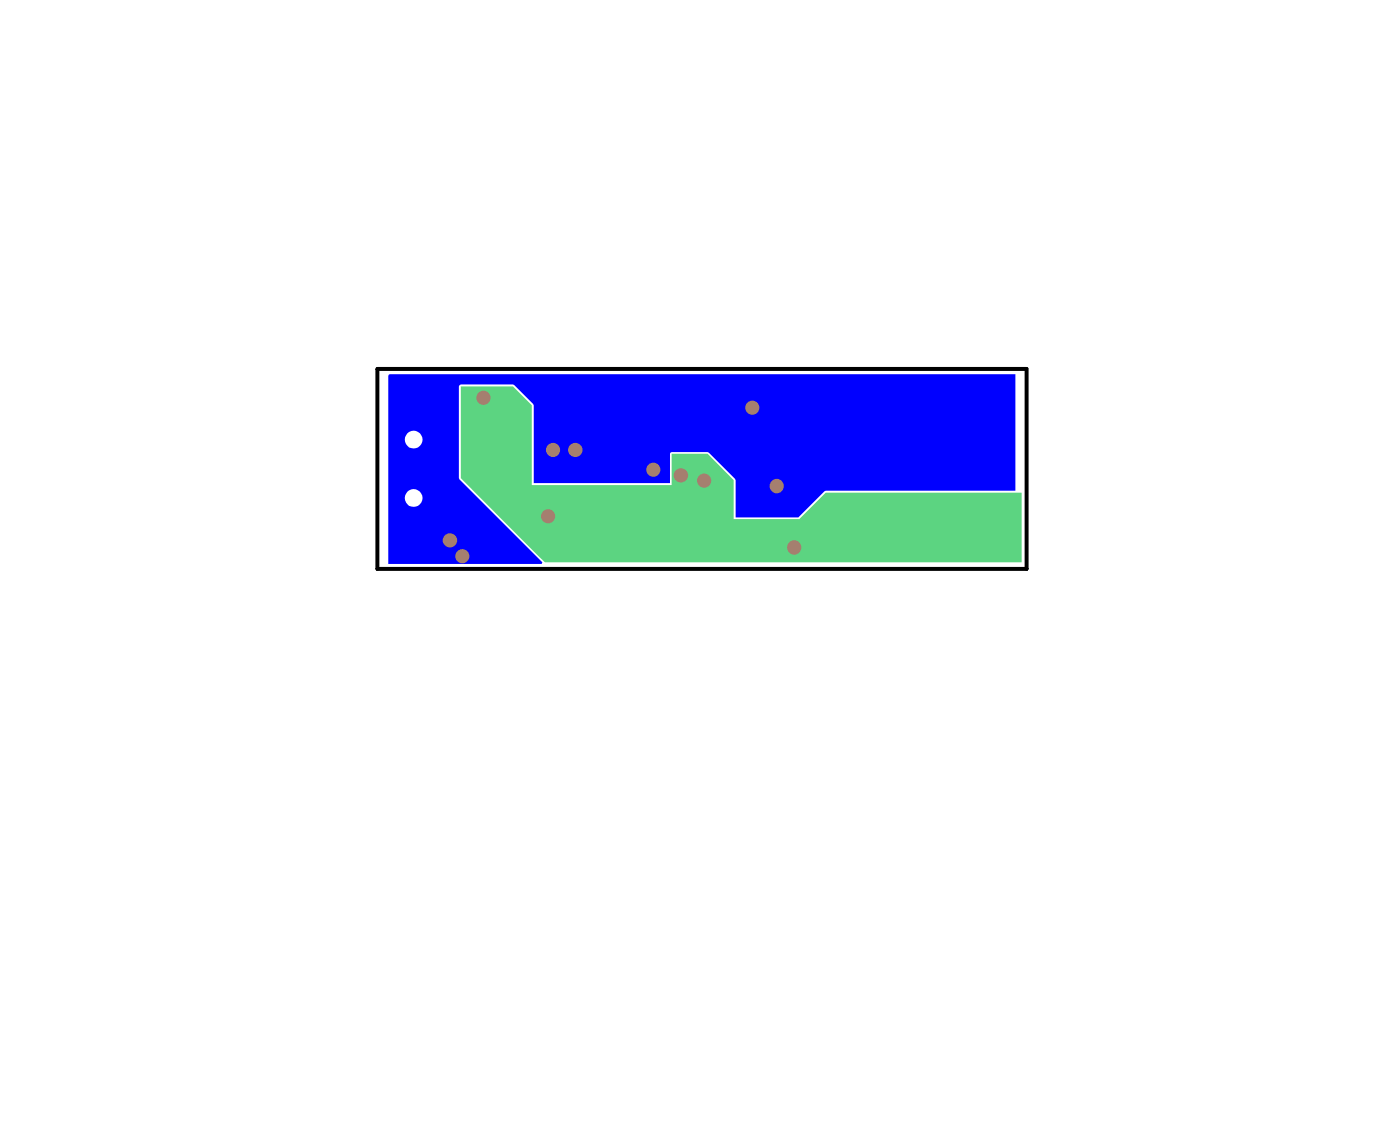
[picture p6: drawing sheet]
<svg xmlns="http://www.w3.org/2000/svg" width="358mm" height="289mm" viewBox="0 0 358 289" stroke-linecap="round" stroke-linejoin="round" font-family="sans-serif">
<path d="M96.6 94.4h166.2v51.2h-166.2z" fill="none" stroke="#000" stroke-width="1"/>
<path d="M118 98.9h13.3l4.8 4.8v20.5h35.8l.1-8h9.2l6.6 6.7v10l16.8 .1 6.8-6.9h50.2v17.8h-122.1l-21.5-21.5z" fill="#5cd481"/>
<path d="M99.6 95.9l160.4-.1v29.8h-48.6l-7 6.9h-16.1v-9.6l-7.1-7.2h-9.2l-.4 .2-.1 7.8h-34.9v-20l-.1-.3-5.2-5h-13.3l-.5 .5v23.5l21.3 21.5-.1 .5h-39.3v-48.2zM103.6 112.5a2.3 2.3 0 0 0 4.6 0 2.3 2.3 0 0 0-4.6 0zM103.6 127.5a2.3 2.3 0 0 0 4.6 0 2.3 2.3 0 0 0-4.6 0z" fill="#00f"/>
<path d="M139.6 132.1h.8" fill="none" stroke="#5cd481" stroke-width="1.4"/>
<circle cx="198.8" cy="124.4" r="1.5" fill="#00f"/>
<circle cx="198.8" cy="124.4" r=".51" fill="#a6968d"/>
<circle cx="123.8" cy="101.8" r="1.48" fill="#5cd481"/>
<circle cx="123.7" cy="101.8" r=".49" fill="#a6968d"/>
<circle cx="167.3" cy="120.3" r="1.48" fill="#00f"/>
<circle cx="167.2" cy="120.3" r=".51" fill="#a6968d"/>
<circle cx="192.6" cy="104.4" r="1.48" fill="#00f"/>
<circle cx="192.6" cy="104.4" r=".49" fill="#a6968d"/>
<circle cx="147.3" cy="115.2" r="1.5" fill="#00f"/>
<circle cx="147.3" cy="115.2" r=".51" fill="#a6968d"/>
<circle cx="141.6" cy="115.2" r="1.5" fill="#00f"/>
<circle cx="141.5" cy="115.2" r=".51" fill="#a6968d"/>
<circle cx="118.4" cy="142.4" r="1.48" fill="#00f"/>
<circle cx="118.4" cy="142.4" r=".46" fill="#a6968d"/>
<circle cx="115.2" cy="138.3" r="1.5" fill="#00f"/>
<circle cx="115.2" cy="138.3" r=".51" fill="#a6968d"/>
<circle cx="203.3" cy="140.2" r="1.5" fill="#5cd481"/>
<circle cx="203.3" cy="140.1" r=".49" fill="#a6968d"/>
<circle cx="140.3" cy="132.2" r="1.48" fill="#5cd481"/>
<circle cx="140.3" cy="132.2" r=".49" fill="#a6968d"/>
<circle cx="174.3" cy="121.7" r="1.5" fill="#5cd481"/>
<circle cx="174.3" cy="121.7" r=".49" fill="#a6968d"/>
<circle cx="180.3" cy="123" r="1.52" fill="#5cd481"/>
<circle cx="180.3" cy="123" r=".51" fill="#a6968d"/>
<g fill="#a57f6f">
<circle cx="198.8" cy="124.4" r="1.84"/>
<circle cx="123.8" cy="101.8" r="1.82"/>
<circle cx="167.3" cy="120.3" r="1.82"/>
<circle cx="192.6" cy="104.4" r="1.82"/>
<circle cx="147.3" cy="115.2" r="1.84"/>
<circle cx="141.6" cy="115.2" r="1.82"/>
<circle cx="118.4" cy="142.4" r="1.82"/>
<circle cx="115.2" cy="138.3" r="1.84"/>
<circle cx="203.3" cy="140.1" r="1.84"/>
<circle cx="140.3" cy="132.2" r="1.82"/>
<circle cx="174.3" cy="121.7" r="1.84"/>
<circle cx="180.3" cy="123" r="1.82"/>
</g>
</svg>
